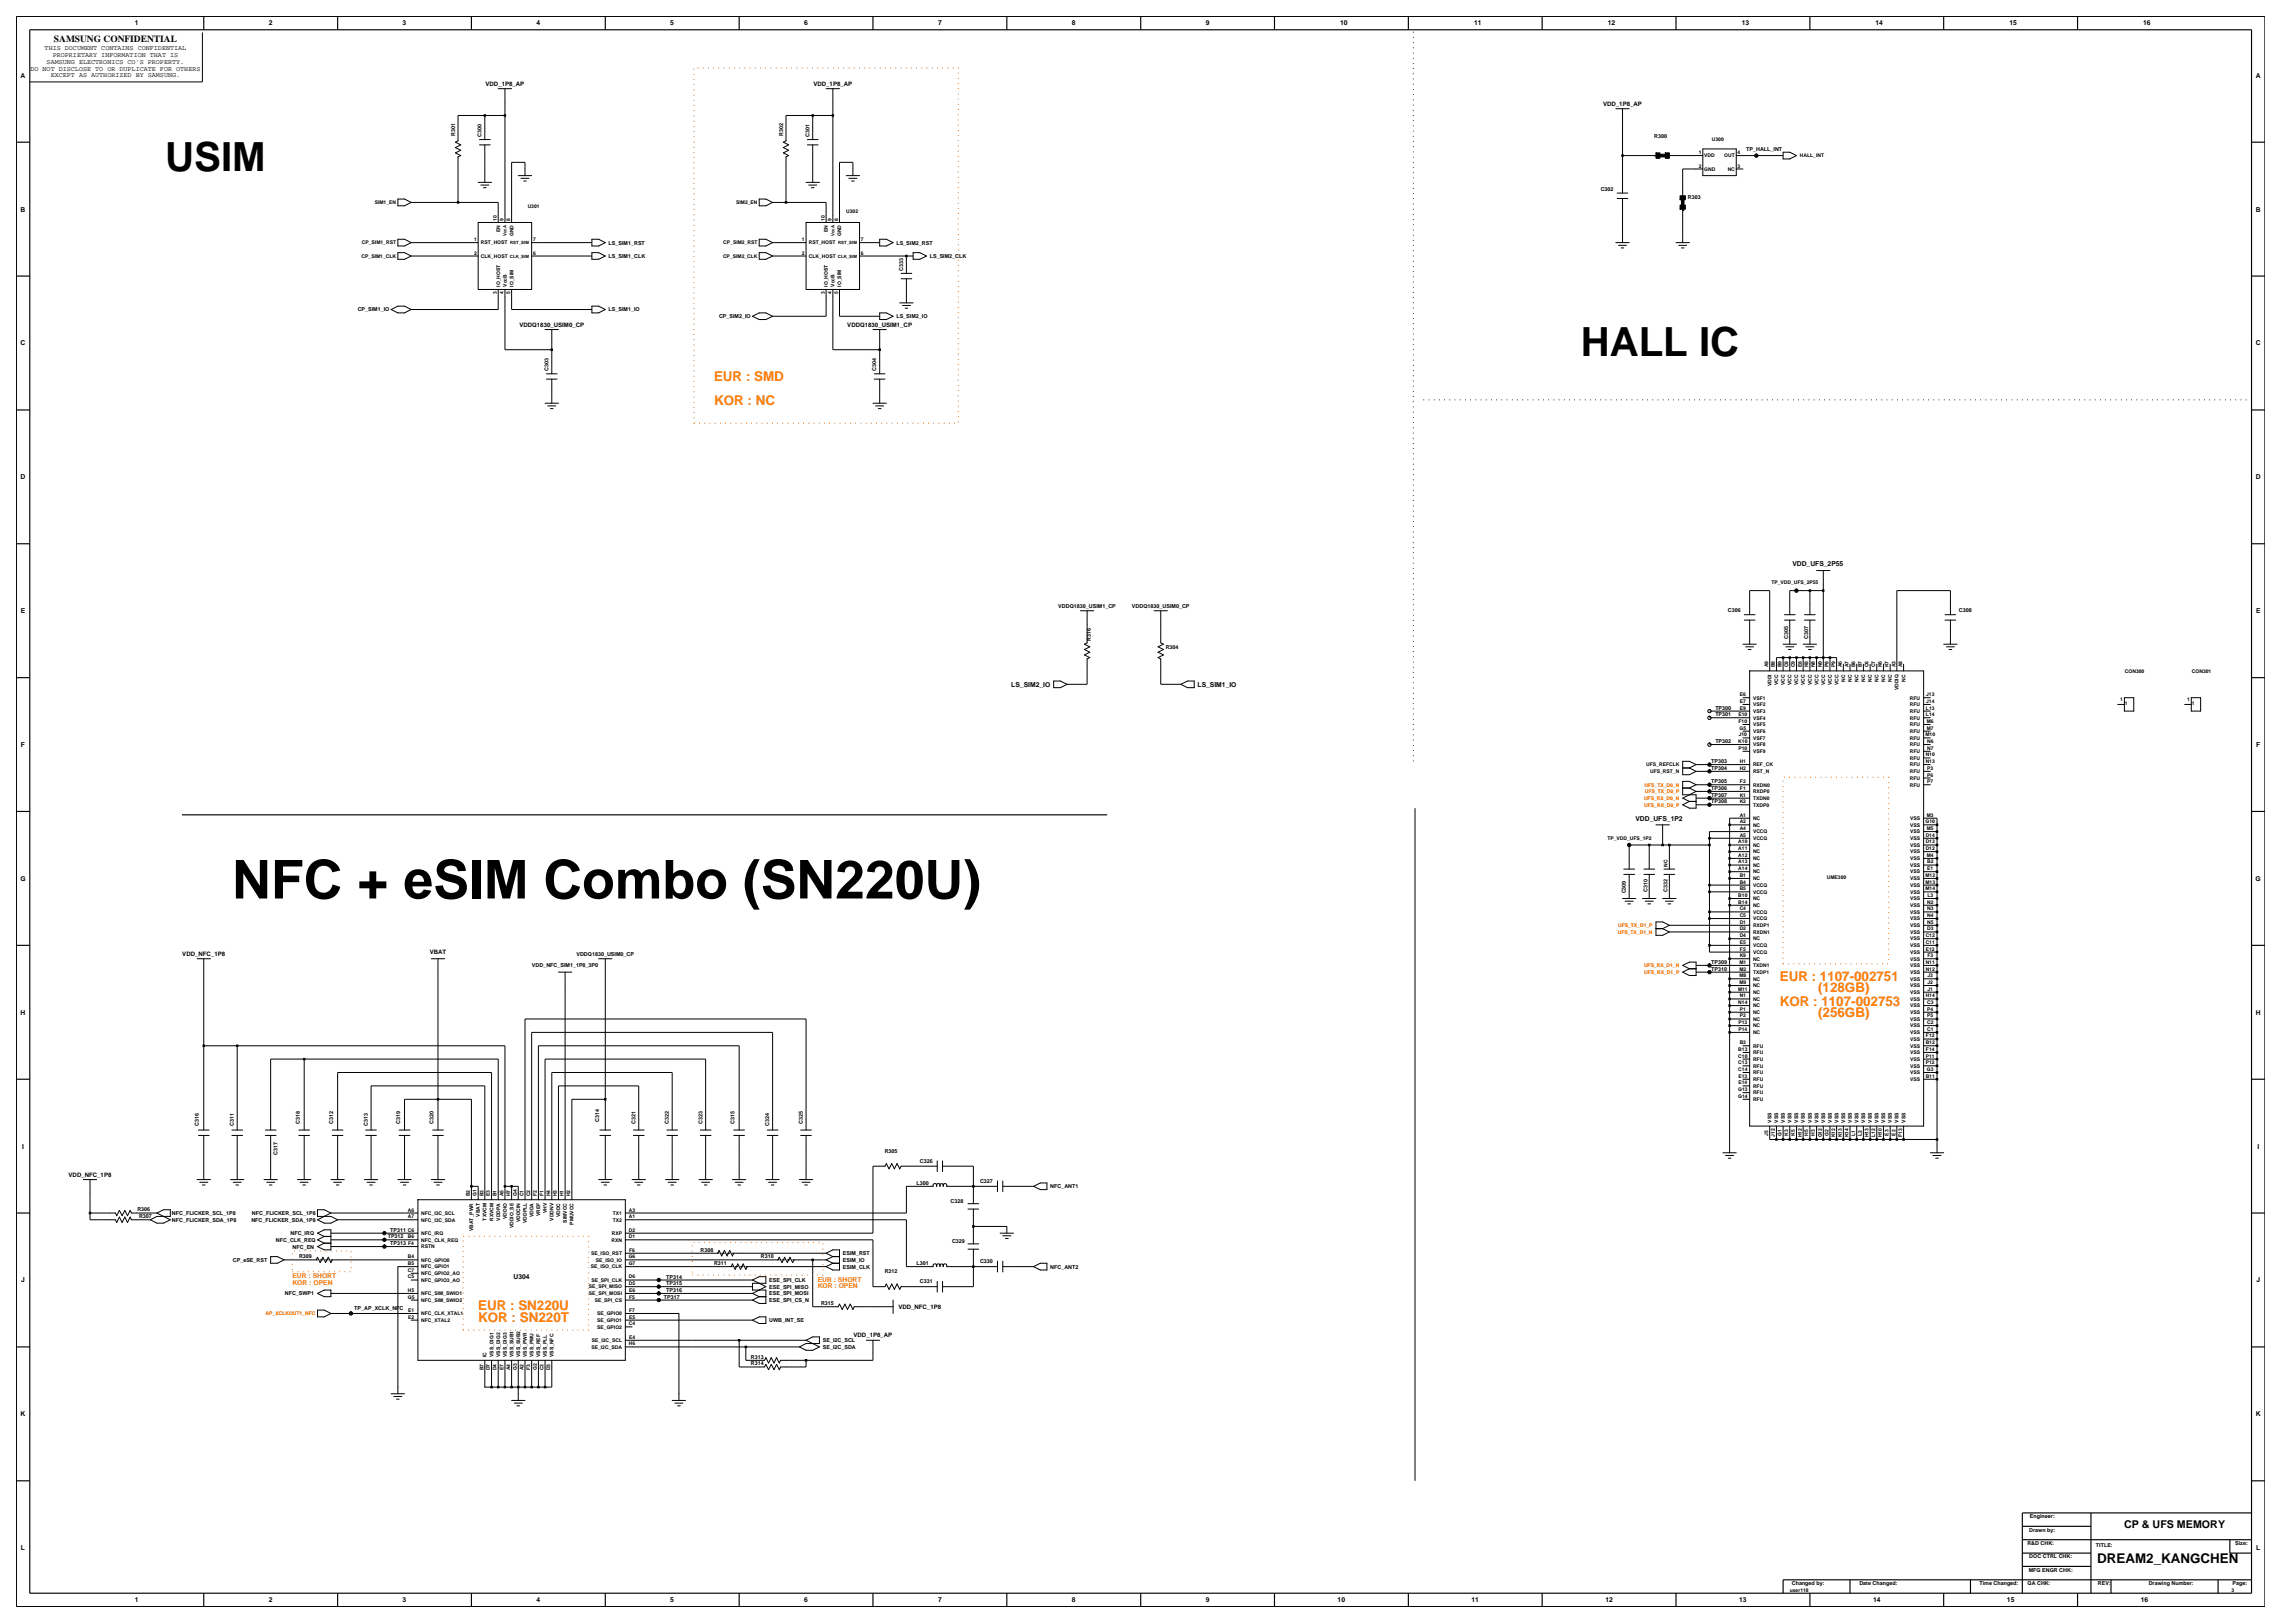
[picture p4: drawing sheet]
<svg xmlns="http://www.w3.org/2000/svg" width="420mm" height="297mm" viewBox="0 0 420 297" stroke-linecap="round" stroke-linejoin="round" font-family="sans-serif">
<defs><g id="words">
<text font-size="9.8" x="42.5" y="164.4">NFC + eSIM Combo (SN220U)</text>
<g font-size="7.4">
<text x="30.3" y="31.2">USIM</text>
<text x="289.3" y="65.2">HALL IC</text>
</g>
<g font-size="2.5" fill="#ff7f00">
<text x="130.7" y="69.8">EUR : SMD</text>
<text x="130.7" y="74.1">KOR : NC</text>
<text x="325.7" y="179.4">EUR : 1107-002751</text>
<text x="325.7" y="184">KOR : 1107-002753</text>
<text x="332.7" y="181.6">(128GB)</text>
<text x="332.7" y="186.2">(256GB)</text>
<text x="87.5" y="239.7">EUR : SN220U</text>
<text x="87.5" y="241.9">KOR : SN220T</text>
</g>
<text font-size="2.5" x="383.8" y="285.9">DREAM2_KANGCHEN</text>
<text font-size="2" x="388.7" y="279.6">CP &amp; UFS MEMORY</text>
<text font-size="1.7" x="9.9" y="7.7">SAMSUNG CONFIDENTIAL</text>
<g font-size="1.2">
<text x="24.7" y="4.7">1</text>
<text x="49.2" y="4.7">2</text>
<text x="73.7" y="4.7">3</text>
<text x="98.2" y="4.7">4</text>
<text x="122.7" y="4.7">5</text>
<text x="147.2" y="4.7">6</text>
<text x="171.7" y="4.7">7</text>
<text x="196.2" y="4.7">8</text>
<text x="220.7" y="4.7">9</text>
<text x="245.3" y="4.7">10</text>
<text x="269.8" y="4.7">11</text>
<text x="294.3" y="4.7">12</text>
<text x="318.7" y="4.7">13</text>
<text x="343.2" y="4.7">14</text>
<text x="367.7" y="4.7">15</text>
<text x="392.2" y="4.7">16</text>
<text x="8.2" y="9.2">THIS DOCUMENT CONTAINS CONFIDENTIAL</text>
<text x="8.5" y="11.7">SAMSUNG ELECTRONICS CO'S PROPERTY.</text>
<text x="9.6" y="10.5">PROPRIETARY INFORMATION THAT IS</text>
<text x="3.8" y="14.2">A</text>
<text x="5.6" y="12.9">DO NOT DISCLOSE TO OR DUPLICATE FOR OTHERS</text>
<text x="9.3" y="14.1">EXCEPT AS AUTHORIZED BY SAMSUNG.</text>
<text x="412.8" y="14.2">A</text>
<text x="3.8" y="38.7">B</text>
<text x="412.8" y="38.7">B</text>
<text x="3.8" y="63.2">C</text>
<text x="412.8" y="63.2">C</text>
<text x="3.8" y="87.7">D</text>
<text x="412.8" y="87.7">D</text>
<text x="328" y="103.6">VDD_UFS_2P55</text>
<text x="3.8" y="112.2">E</text>
<text x="412.9" y="112.2">E</text>
<text x="185.1" y="125.7">LS_SIM2_IO</text>
<text x="219.2" y="125.7">LS_SIM1_IO</text>
<text x="3.8" y="136.7">F</text>
<text x="412.9" y="136.7">F</text>
<text x="299.3" y="150.2">VDD_UFS_1P2</text>
<text x="3.7" y="161.2">G</text>
<text x="412.8" y="161.2">G</text>
<text x="3.8" y="185.7">H</text>
<text x="412.8" y="185.7">H</text>
<text x="4" y="210.2">I</text>
<text x="413.1" y="210.2">I</text>
<text x="3.9" y="234.7">J</text>
<text x="94" y="234.1">U304</text>
<text x="412.9" y="234.7">J</text>
<text x="3.8" y="259.2">K</text>
<text x="412.8" y="259.2">K</text>
<text x="3.8" y="283.7">L</text>
<text x="412.9" y="283.7">L</text>
<text x="24.7" y="293.2">1</text>
<text x="49.2" y="293.2">2</text>
<text x="73.7" y="293.2">3</text>
<text x="98.2" y="293.2">4</text>
<text x="122.7" y="293.2">5</text>
<text x="147.2" y="293.2">6</text>
<text x="171.7" y="293.2">7</text>
<text x="196.2" y="293.2">8</text>
<text x="220.7" y="293.2">9</text>
<text x="244.8" y="293.2">10</text>
<text x="269.3" y="293.2">11</text>
<text x="293.8" y="293.2">12</text>
<text x="318.3" y="293.2">13</text>
<text x="342.8" y="293.2">14</text>
<text x="367.3" y="293.2">15</text>
<text x="391.8" y="293.2">16</text>
</g>
<g font-size="1.2" fill="#ff7f00">
<text x="53.5" y="233.9">EUR : SHORT</text>
<text x="53.5" y="235.1">KOR : OPEN</text>
<text x="149.6" y="235.7">KOR : OPEN</text>
<text x="149.6" y="234.5">EUR : SHORT</text>
</g>
<g font-size="1.1">
<text x="88.9" y="15.7">VDD_1P8_AP</text>
<text x="148.9" y="15.7">VDD_1P8_AP</text>
<text x="293.4" y="19.4">VDD_1P8_AP</text>
<text x="95.1" y="59.8">VDDQ1830_USIM0_CP</text>
<text x="155.1" y="59.8">VDDQ1830_USIM1_CP</text>
<text x="33.4" y="174.9">VDD_NFC_1P8</text>
<text x="78.6" y="174.6">VBAT</text>
<text x="12.6" y="215.3">VDD_NFC_1P8</text>
<text x="164.4" y="239.5">VDD_NFC_1P8</text>
<text x="156.2" y="244.7">VDD_1P8_AP</text>
</g>
<g font-size="1">
<text x="83.3" y="24.8" transform="rotate(-90 83.3 24.8)">R301</text>
<text x="88.1" y="25" transform="rotate(-90 88.1 25)">C300</text>
<text x="143.3" y="24.8" transform="rotate(-90 143.3 24.8)">R302</text>
<text x="148.1" y="25" transform="rotate(-90 148.1 25)">C301</text>
<text x="302.7" y="25.3">R300</text>
<text x="319.6" y="27.6">TP_HALL_INT</text>
<text x="292.9" y="34.9">C302</text>
<text x="308.9" y="36.4">R303</text>
<text x="111.4" y="47.2">LS_SIM1_CLK</text>
<text x="111.4" y="44.8">LS_SIM1_RST</text>
<text x="164" y="44.8">LS_SIM2_RST</text>
<text x="170.2" y="47.2">LS_SIM2_CLK</text>
<text x="165.3" y="49.5" transform="rotate(-90 165.3 49.5)">C333</text>
<text x="65.5" y="57">CP_SIM1_IO</text>
<text x="111.4" y="57">LS_SIM1_IO</text>
<text x="131.6" y="58.2">CP_SIM2_IO</text>
<text x="164" y="58.2">LS_SIM2_IO</text>
<text x="100.4" y="67.9" transform="rotate(-90 100.4 67.9)">C303</text>
<text x="160.4" y="67.9" transform="rotate(-90 160.4 67.9)">C304</text>
<text x="193.7" y="111.2">VDDQ1830_USIM1_CP</text>
<text x="207.2" y="111.2">VDDQ1830_USIM0_CP</text>
<text x="316.2" y="112.1">C306</text>
<text x="358.5" y="112.1">C308</text>
<text x="199.7" y="117.3" transform="rotate(-90 199.7 117.3)">R316</text>
<text x="213.3" y="118.8">R304</text>
<text x="327.2" y="117" transform="rotate(-90 327.2 117)">C305</text>
<text x="330.9" y="117" transform="rotate(-90 330.9 117)">C307</text>
<text x="313.9" y="131.1">TP301</text>
<text x="313.9" y="129.9">TP300</text>
<text x="313.9" y="136">TP302</text>
<text x="313.2" y="139.7">TP303</text>
<text x="313.2" y="140.9">TP304</text>
<text x="313.2" y="143.3">TP305</text>
<text x="313.2" y="147">TP308</text>
<text x="313.2" y="144.6">TP306</text>
<text x="313.2" y="145.8">TP307</text>
<text x="297.5" y="163.5" transform="rotate(-90 297.5 163.5)">C309</text>
<text x="301.5" y="163.2" transform="rotate(-90 301.5 163.2)">C310</text>
<text x="305.2" y="163.2" transform="rotate(-90 305.2 163.2)">C332</text>
<text x="97.4" y="177">VDD_NFC_SIM1_1P8_3P0</text>
<text x="105.5" y="174.9">VDDQ1830_USIM0_CP</text>
<text x="313.2" y="176.4">TP309</text>
<text x="313.2" y="177.6">TP310</text>
<text x="36.4" y="206.1" transform="rotate(-90 36.4 206.1)">C316</text>
<text x="42.8" y="206.1" transform="rotate(-90 42.8 206.1)">C311</text>
<text x="54.8" y="205.7" transform="rotate(-90 54.8 205.7)">C318</text>
<text x="61" y="205.7" transform="rotate(-90 61 205.7)">C312</text>
<text x="67.3" y="206.1" transform="rotate(-90 67.3 206.1)">C313</text>
<text x="73.2" y="205.7" transform="rotate(-90 73.2 205.7)">C319</text>
<text x="79.3" y="205.7" transform="rotate(-90 79.3 205.7)">C320</text>
<text x="109.6" y="205.3" transform="rotate(-90 109.6 205.3)">C314</text>
<text x="116.3" y="205.7" transform="rotate(-90 116.3 205.7)">C321</text>
<text x="122.4" y="205.7" transform="rotate(-90 122.4 205.7)">C322</text>
<text x="128.5" y="205.7" transform="rotate(-90 128.5 205.7)">C323</text>
<text x="134.4" y="205.7" transform="rotate(-90 134.4 205.7)">C315</text>
<text x="140.8" y="206.1" transform="rotate(-90 140.8 206.1)">C324</text>
<text x="146.9" y="205.7" transform="rotate(-90 146.9 205.7)">C325</text>
<text x="50.8" y="211.3" transform="rotate(-90 50.8 211.3)">C317</text>
<text x="161.9" y="210.9">R305</text>
<text x="168.3" y="212.8">C326</text>
<text x="25.1" y="221.7">R306</text>
<text x="167.7" y="216.8">L300</text>
<text x="173.9" y="220.1">C328</text>
<text x="179.4" y="216.5">C327</text>
<text x="192.2" y="217.4">NFC_ANT1</text>
<text x="25.4" y="222.9">R307</text>
<text x="31.5" y="223.6">NFC_FLICKER_SDA_1P8</text>
<text x="31.5" y="222.3">NFC_FLICKER_SCL_1P8</text>
<text x="46" y="223.6">NFC_FLICKER_SDA_1P8</text>
<text x="46.1" y="222.3">NFC_FLICKER_SCL_1P8</text>
<text x="50.5" y="227.2">NFC_CLK_REQ</text>
<text x="53.2" y="226">NFC_IRQ</text>
<text x="71" y="226.6">TP312</text>
<text x="71.4" y="227.8">TP313 F4</text>
<text x="71.4" y="225.4">TP311 C6</text>
<text x="174.2" y="227.5">C329</text>
<text x="42.6" y="230.9">CP_eSE_RST</text>
<text x="53.6" y="228.5">NFC_EN</text>
<text x="54.7" y="230.2">R309</text>
<text x="121.9" y="234">TP314</text>
<text x="128.2" y="229">R308</text>
<text x="130.7" y="231.5">R311</text>
<text x="139.2" y="230.2">R310</text>
<text x="154.3" y="229.7">ESIM_RST</text>
<text x="154.3" y="232.1">ESIM_CLK</text>
<text x="154.3" y="230.9">ESIM_IO</text>
<text x="161.9" y="233">R312</text>
<text x="167.7" y="231.5">L301</text>
<text x="179.4" y="231.2">C330</text>
<text x="192.2" y="232.1">NFC_ANT2</text>
<text x="52.1" y="237">NFC_SWP1</text>
<text x="64.8" y="239.8">TP_AP_XCLK_NFC</text>
<text x="121.5" y="237.6">TP317</text>
<text x="121.9" y="235.2">TP315</text>
<text x="121.9" y="236.4">TP316</text>
<text x="140.8" y="237">ESE_SPI_MOSI</text>
<text x="140.8" y="238.3">ESE_SPI_CS_N</text>
<text x="140.8" y="235.8">ESE_SPI_MISO</text>
<text x="140.8" y="234.6">ESE_SPI_CLK</text>
<text x="150.3" y="238.8">R315</text>
<text x="168.3" y="234.8">C331</text>
<text x="140.8" y="241.9">UWB_INT_SE</text>
<text x="150.6" y="245.6">SE_I2C_SCL</text>
<text x="137.4" y="249.8">R314</text>
<text x="137.4" y="248.6">R313</text>
<text x="150.6" y="246.8">SE_I2C_SDA</text>
<text x="371.4" y="280.2">Drawn by:</text>
<text x="371.5" y="277.8">Engineer:</text>
<text x="371" y="282.7">R&amp;D CHK:</text>
<text x="371.3" y="287.6">MFG ENGR CHK:</text>
<text x="371.4" y="285.2">DOC CTRL CHK:</text>
<text x="383.6" y="283">TITLE:</text>
<text x="409.1" y="282.7">Size:</text>
<text x="327.9" y="290.1">Changed by:</text>
<text x="340.3" y="290.1">Date Changed:</text>
<text x="362.2" y="290.1">Time Changed:</text>
<text x="371.1" y="290.1">QA CHK:</text>
<text x="383.9" y="290.1">REV:</text>
<text x="393.2" y="290.1">Drawing Number:</text>
<text x="408.6" y="290.1">Page:</text>
</g>
<g font-size=".9">
<text x="310.9" y="28.2">1</text>
<text x="311.9" y="28.8">VDD</text>
<text x="313.3" y="25.7">U300</text>
<text x="315.6" y="28.8">OUT</text>
<text x="318" y="28.2">4</text>
<text x="329.4" y="28.8">HALL_INT</text>
<text x="310.9" y="30.7">2</text>
<text x="311.9" y="31.3">GND</text>
<text x="316.2" y="31.3">NC</text>
<text x="318" y="30.7">3</text>
<text x="68.6" y="37.4">SIM1_EN</text>
<text x="90.9" y="40.5" transform="rotate(-90 90.9 40.5)">10</text>
<text x="92.2" y="40.5" transform="rotate(-90 92.2 40.5)">9</text>
<text x="93.4" y="40.5" transform="rotate(-90 93.4 40.5)">8</text>
<text x="96.6" y="38">U301</text>
<text x="134.7" y="37.4">SIM2_EN</text>
<text x="150.9" y="40.5" transform="rotate(-90 150.9 40.5)">10</text>
<text x="152.2" y="40.5" transform="rotate(-90 152.2 40.5)">9</text>
<text x="153.4" y="40.5" transform="rotate(-90 153.4 40.5)">8</text>
<text x="154.9" y="39">U302</text>
<text x="66.2" y="47.2">CP_SIM1_CLK</text>
<text x="66.2" y="44.7">CP_SIM1_RST</text>
<text x="86.7" y="44.2">1</text>
<text x="86.7" y="46.6">2</text>
<text x="88" y="44.7">RST_HOST</text>
<text x="88" y="47.2">CLK_HOST</text>
<text x="91.5" y="42.5" transform="rotate(-90 91.5 42.5)">EN</text>
<text x="94" y="43.2" transform="rotate(-90 94 43.2)">GND</text>
<text x="97.5" y="44.2">7</text>
<text x="97.5" y="46.6">6</text>
<text x="132.3" y="47.2">CP_SIM2_CLK</text>
<text x="132.4" y="44.7">CP_SIM2_RST</text>
<text x="146.8" y="44.2">1</text>
<text x="146.8" y="46.6">2</text>
<text x="148" y="44.7">RST_HOST</text>
<text x="148" y="47.2">CLK_HOST</text>
<text x="151.5" y="42.5" transform="rotate(-90 151.5 42.5)">EN</text>
<text x="154" y="43.2" transform="rotate(-90 154 43.2)">GND</text>
<text x="157.6" y="44.2">7</text>
<text x="157.6" y="46.6">6</text>
<text x="90.9" y="53.7" transform="rotate(-90 90.9 53.7)">3</text>
<text x="91.5" y="52.5" transform="rotate(-90 91.5 52.5)">IO_HOST</text>
<text x="92.2" y="53.7" transform="rotate(-90 92.2 53.7)">4</text>
<text x="92.7" y="52.5" transform="rotate(-90 92.7 52.5)">VccB</text>
<text x="93.4" y="53.7" transform="rotate(-90 93.4 53.7)">5</text>
<text x="94" y="52.5" transform="rotate(-90 94 52.5)">IO_SIM</text>
<text x="150.9" y="53.7" transform="rotate(-90 150.9 53.7)">3</text>
<text x="151.5" y="52.5" transform="rotate(-90 151.5 52.5)">IO_HOST</text>
<text x="152.2" y="53.7" transform="rotate(-90 152.2 53.7)">4</text>
<text x="152.7" y="52.5" transform="rotate(-90 152.7 52.5)">VccB</text>
<text x="153.4" y="53.7" transform="rotate(-90 153.4 53.7)">5</text>
<text x="154" y="52.5" transform="rotate(-90 154 52.5)">IO_SIM</text>
<text x="324.2" y="106.9">TP_VDD_UFS_2P55</text>
<text x="323.6" y="122.1" transform="rotate(-90 323.6 122.1)">A9</text>
<text x="324.2" y="125.6" transform="rotate(-90 324.2 125.6)">VDDI</text>
<text x="324.8" y="122.1" transform="rotate(-90 324.8 122.1)">B8</text>
<text x="325.4" y="125.3" transform="rotate(-90 325.4 125.3)">VCC</text>
<text x="326" y="122.1" transform="rotate(-90 326 122.1)">B9</text>
<text x="326.6" y="125.3" transform="rotate(-90 326.6 125.3)">VCC</text>
<text x="327.3" y="122.1" transform="rotate(-90 327.3 122.1)">C8</text>
<text x="327.9" y="125.3" transform="rotate(-90 327.9 125.3)">VCC</text>
<text x="328.5" y="122.1" transform="rotate(-90 328.5 122.1)">C9</text>
<text x="329.1" y="125.3" transform="rotate(-90 329.1 125.3)">VCC</text>
<text x="329.7" y="122.1" transform="rotate(-90 329.7 122.1)">E8</text>
<text x="330.3" y="125.3" transform="rotate(-90 330.3 125.3)">VCC</text>
<text x="330.9" y="122.1" transform="rotate(-90 330.9 122.1)">K8</text>
<text x="331.6" y="125.3" transform="rotate(-90 331.6 125.3)">VCC</text>
<text x="332.2" y="122.1" transform="rotate(-90 332.2 122.1)">N8</text>
<text x="332.8" y="125.3" transform="rotate(-90 332.8 125.3)">VCC</text>
<text x="333.4" y="122.1" transform="rotate(-90 333.4 122.1)">N9</text>
<text x="334" y="125.3" transform="rotate(-90 334 125.3)">VCC</text>
<text x="334.6" y="122.1" transform="rotate(-90 334.6 122.1)">P8</text>
<text x="335.2" y="125.3" transform="rotate(-90 335.2 125.3)">VCC</text>
<text x="335.8" y="122.1" transform="rotate(-90 335.8 122.1)">P9</text>
<text x="336.4" y="125.3" transform="rotate(-90 336.4 125.3)">VCC</text>
<text x="337.1" y="122.1" transform="rotate(-90 337.1 122.1)">A6</text>
<text x="337.7" y="124.7" transform="rotate(-90 337.7 124.7)">NC</text>
<text x="338.3" y="122.1" transform="rotate(-90 338.3 122.1)">A7</text>
<text x="338.9" y="124.7" transform="rotate(-90 338.9 124.7)">NC</text>
<text x="339.5" y="122.1" transform="rotate(-90 339.5 122.1)">B6</text>
<text x="340.1" y="124.7" transform="rotate(-90 340.1 124.7)">NC</text>
<text x="340.7" y="122.1" transform="rotate(-90 340.7 122.1)">B7</text>
<text x="341.3" y="124.7" transform="rotate(-90 341.3 124.7)">NC</text>
<text x="342" y="122.1" transform="rotate(-90 342 122.1)">C6</text>
<text x="342.6" y="124.7" transform="rotate(-90 342.6 124.7)">NC</text>
<text x="343.2" y="122.1" transform="rotate(-90 343.2 122.1)">C7</text>
<text x="343.8" y="124.7" transform="rotate(-90 343.8 124.7)">NC</text>
<text x="344.4" y="122.1" transform="rotate(-90 344.4 122.1)">K6</text>
<text x="345" y="124.7" transform="rotate(-90 345 124.7)">NC</text>
<text x="345.6" y="122.1" transform="rotate(-90 345.6 122.1)">K7</text>
<text x="346.2" y="124.7" transform="rotate(-90 346.2 124.7)">NC</text>
<text x="346.9" y="122.1" transform="rotate(-90 346.9 122.1)">A3</text>
<text x="348.1" y="122.1" transform="rotate(-90 348.1 122.1)">A8</text>
<text x="348.7" y="124.7" transform="rotate(-90 348.7 124.7)">NC</text>
<text x="388.9" y="123.1">CON300</text>
<text x="401.1" y="123.1">CON301</text>
<text x="318.1" y="131.1">E10</text>
<text x="318.4" y="129.8">E9</text>
<text x="318.4" y="127.4">E6</text>
<text x="318.4" y="128.6">E7</text>
<text x="320.8" y="130.5">VSF3</text>
<text x="320.8" y="128">VSF1</text>
<text x="320.8" y="129.2">VSF2</text>
<text x="320.8" y="131.7">VSF4</text>
<text x="347.5" y="126.3" transform="rotate(-90 347.5 126.3)">VDDIQ</text>
<text x="349.5" y="130.5">RFU</text>
<text x="349.5" y="131.7">RFU</text>
<text x="349.5" y="128">RFU</text>
<text x="349.5" y="129.2">RFU</text>
<text x="352.5" y="129.8">L13</text>
<text x="352.5" y="131.1">L14</text>
<text x="352.5" y="127.4">J13</text>
<text x="352.5" y="128.6">J14</text>
<text x="388" y="128.3">1</text>
<text x="388.9" y="128.9">1</text>
<text x="400.3" y="128.3">1</text>
<text x="401.1" y="128.9">1</text>
<text x="318.1" y="136">K10</text>
<text x="318.1" y="137.2">P10</text>
<text x="318.2" y="132.3">F10</text>
<text x="318.2" y="134.7">J10</text>
<text x="318.4" y="133.5">G5</text>
<text x="320.8" y="137.8">VSF9</text>
<text x="320.8" y="136.6">VSF8</text>
<text x="320.8" y="135.4">VSF7</text>
<text x="320.8" y="134.1">VSF6</text>
<text x="320.8" y="132.9">VSF5</text>
<text x="349.5" y="136.6">RFU</text>
<text x="349.5" y="137.8">RFU</text>
<text x="349.5" y="132.9">RFU</text>
<text x="349.5" y="134.1">RFU</text>
<text x="349.5" y="135.4">RFU</text>
<text x="352.4" y="134.7">M10</text>
<text x="352.6" y="132.3">M6</text>
<text x="352.6" y="133.5">M7</text>
<text x="352.7" y="136">N6</text>
<text x="352.7" y="137.2">N7</text>
<text x="301.3" y="140.2">UFS_REFCLK</text>
<text x="302" y="141.5">UFS_RST_N</text>
<text x="318.4" y="139.6">H1</text>
<text x="318.4" y="140.9">H2</text>
<text x="318.4" y="143.3">F2</text>
<text x="320.8" y="140.2">REF_CK</text>
<text x="320.8" y="141.5">RST_N</text>
<text x="320.8" y="143.9">RXDN0</text>
<text x="349.5" y="142.7">RFU</text>
<text x="349.5" y="143.9">RFU</text>
<text x="349.5" y="141.5">RFU</text>
<text x="349.5" y="139">RFU</text>
<text x="349.5" y="140.2">RFU</text>
<text x="352.4" y="138.4">N10</text>
<text x="352.4" y="139.6">N13</text>
<text x="352.7" y="142.1">P6</text>
<text x="352.7" y="143.3">P7</text>
<text x="352.7" y="140.9">P3</text>
<text x="318.4" y="145.8">K1</text>
<text x="318.4" y="147">K2</text>
<text x="318.4" y="149.4">A1</text>
<text x="318.4" y="144.5">F1</text>
<text x="320.8" y="146.4">TXDN0</text>
<text x="320.8" y="147.6">TXDP0</text>
<text x="320.8" y="145.1">RXDP0</text>
<text x="352.6" y="149.4">M3</text>
<text x="294.2" y="153.7">TP_VDD_UFS_1P2</text>
<text x="318.1" y="154.3">A10</text>
<text x="318.1" y="155.6">A11</text>
<text x="318.4" y="150.7">A2</text>
<text x="318.4" y="151.9">A4</text>
<text x="318.4" y="153.1">A5</text>
<text x="320.8" y="151.3">NC</text>
<text x="320.8" y="152.5">VCCQ</text>
<text x="320.8" y="153.7">VCCQ</text>
<text x="320.8" y="150">NC</text>
<text x="320.8" y="155">NC</text>
<text x="349.6" y="150">VSS</text>
<text x="349.6" y="152.5">VSS</text>
<text x="349.6" y="151.3">VSS</text>
<text x="349.6" y="155">VSS</text>
<text x="349.6" y="153.7">VSS</text>
<text x="352.4" y="150.7">G10</text>
<text x="352.4" y="155.6">D12</text>
<text x="352.4" y="154.3">D13</text>
<text x="352.4" y="153.1">D14</text>
<text x="352.6" y="151.9">M5</text>
<text x="305.2" y="158.6" transform="rotate(-90 305.2 158.6)">NC</text>
<text x="318.1" y="156.8">A12</text>
<text x="318.1" y="158">A13</text>
<text x="318.1" y="159.2">A14</text>
<text x="318.4" y="161.7">B4</text>
<text x="318.4" y="160.5">B1</text>
<text x="320.8" y="161.1">NC</text>
<text x="320.8" y="157.4">NC</text>
<text x="320.8" y="158.6">NC</text>
<text x="320.8" y="159.8">NC</text>
<text x="320.8" y="156.2">NC</text>
<text x="334.3" y="160.8">UME300</text>
<text x="349.6" y="157.4">VSS</text>
<text x="349.6" y="161.1">VSS</text>
<text x="349.6" y="156.2">VSS</text>
<text x="349.6" y="159.8">VSS</text>
<text x="349.6" y="158.6">VSS</text>
<text x="352.4" y="161.7">M13</text>
<text x="352.4" y="160.5">M12</text>
<text x="352.6" y="156.8">M4</text>
<text x="352.7" y="158">B2</text>
<text x="352.7" y="159.2">E1</text>
<text x="318.1" y="165.4">B14</text>
<text x="318.1" y="164.1">B10</text>
<text x="318.4" y="166.6">C4</text>
<text x="318.4" y="167.8">C5</text>
<text x="318.4" y="162.9">B5</text>
<text x="320.8" y="167.2">VCCQ</text>
<text x="320.8" y="166">NC</text>
<text x="320.8" y="162.3">VCCQ</text>
<text x="320.8" y="163.5">VCCQ</text>
<text x="320.8" y="164.7">NC</text>
<text x="349.6" y="166">VSS</text>
<text x="349.6" y="167.2">VSS</text>
<text x="349.6" y="162.3">VSS</text>
<text x="349.6" y="163.5">VSS</text>
<text x="349.6" y="164.7">VSS</text>
<text x="352.4" y="162.9">M14</text>
<text x="352.7" y="165.4">N2</text>
<text x="352.7" y="166.6">N3</text>
<text x="352.7" y="167.8">N4</text>
<text x="352.7" y="164.1">L3</text>
<text x="318.4" y="170.3">D2</text>
<text x="318.4" y="171.5">D4</text>
<text x="318.4" y="169">D1</text>
<text x="318.4" y="172.7">E5</text>
<text x="318.4" y="173.9">F5</text>
<text x="320.8" y="173.3">VCCQ</text>
<text x="320.8" y="170.9">RXDN1</text>
<text x="320.8" y="172.1">NC</text>
<text x="320.8" y="168.4">VCCQ</text>
<text x="320.8" y="169.6">RXDP1</text>
<text x="349.6" y="168.4">VSS</text>
<text x="349.6" y="169.6">VSS</text>
<text x="349.6" y="170.9">VSS</text>
<text x="349.6" y="173.3">VSS</text>
<text x="349.6" y="172.1">VSS</text>
<text x="352.4" y="172.7">C11</text>
<text x="352.4" y="171.5">C12</text>
<text x="352.4" y="173.9">E12</text>
<text x="352.7" y="169">N5</text>
<text x="352.7" y="170.3">D3</text>
<text x="318.3" y="178.8">M8</text>
<text x="318.3" y="177.6">M2</text>
<text x="318.3" y="176.4">M1</text>
<text x="318.4" y="175.1">K9</text>
<text x="320.8" y="179.4">NC</text>
<text x="320.8" y="178.2">TXDP1</text>
<text x="320.8" y="177">TXDN1</text>
<text x="320.8" y="175.8">NC</text>
<text x="320.8" y="174.5">VCCQ</text>
<text x="349.6" y="177">VSS</text>
<text x="349.6" y="178.2">VSS</text>
<text x="349.6" y="179.4">VSS</text>
<text x="349.6" y="175.8">VSS</text>
<text x="349.6" y="174.5">VSS</text>
<text x="352.4" y="176.4">N11</text>
<text x="352.4" y="177.6">N12</text>
<text x="352.7" y="175.1">F3</text>
<text x="352.7" y="178.8">J3</text>
<text x="318.1" y="181.3">M11</text>
<text x="318.1" y="183.7">N14</text>
<text x="318.3" y="180.1">M9</text>
<text x="318.4" y="182.5">N1</text>
<text x="318.4" y="185">P1</text>
<text x="320.8" y="185.6">NC</text>
<text x="320.8" y="180.7">NC</text>
<text x="320.8" y="183.1">NC</text>
<text x="320.8" y="184.3">NC</text>
<text x="320.8" y="181.9">NC</text>
<text x="349.6" y="185.6">VSS</text>
<text x="349.6" y="181.9">VSS</text>
<text x="349.6" y="180.7">VSS</text>
<text x="349.6" y="183.1">VSS</text>
<text x="349.6" y="184.3">VSS</text>
<text x="352.4" y="182.5">H14</text>
<text x="352.7" y="183.7">C3</text>
<text x="352.7" y="185">P4</text>
<text x="352.7" y="181.3">J1</text>
<text x="352.7" y="180.1">J2</text>
<text x="318.1" y="187.4">P13</text>
<text x="318.1" y="188.6">P14</text>
<text x="318.4" y="191.1">B3</text>
<text x="318.4" y="186.2">P2</text>
<text x="320.8" y="188">NC</text>
<text x="320.8" y="189.2">NC</text>
<text x="320.8" y="186.8">NC</text>
<text x="320.8" y="191.7">RFU</text>
<text x="349.6" y="186.8">VSS</text>
<text x="349.6" y="190.5">VSS</text>
<text x="349.6" y="189.2">VSS</text>
<text x="349.6" y="188">VSS</text>
<text x="349.6" y="191.7">VSS</text>
<text x="352.4" y="191.1">B12</text>
<text x="352.5" y="189.8">F12</text>
<text x="352.7" y="188.6">C1</text>
<text x="352.7" y="187.4">C2</text>
<text x="352.7" y="186.2">P5</text>
<text x="318.1" y="193.5">C10</text>
<text x="318.1" y="194.7">C13</text>
<text x="318.1" y="196">C14</text>
<text x="318.1" y="192.3">B13</text>
<text x="318.1" y="197.2">E13</text>
<text x="320.8" y="197.8">RFU</text>
<text x="320.8" y="194.1">RFU</text>
<text x="320.8" y="195.4">RFU</text>
<text x="320.8" y="196.6">RFU</text>
<text x="320.8" y="192.9">RFU</text>
<text x="349.6" y="194.1">VSS</text>
<text x="349.6" y="195.4">VSS</text>
<text x="349.6" y="196.6">VSS</text>
<text x="349.6" y="192.9">VSS</text>
<text x="349.6" y="197.8">VSS</text>
<text x="352.4" y="197.2">B11</text>
<text x="352.4" y="193.5">P11</text>
<text x="352.4" y="194.7">P12</text>
<text x="352.5" y="192.3">F14</text>
<text x="352.6" y="196">G3</text>
<text x="318.1" y="199.6">G13</text>
<text x="318.1" y="200.9">G14</text>
<text x="318.1" y="198.4">E14</text>
<text x="320.8" y="200.3">RFU</text>
<text x="320.8" y="201.5">RFU</text>
<text x="320.8" y="199">RFU</text>
<text x="323.6" y="207.8" transform="rotate(-90 323.6 207.8)">J5</text>
<text x="324.2" y="205.4" transform="rotate(-90 324.2 205.4)">VSS</text>
<text x="324.8" y="208" transform="rotate(-90 324.8 208)">J12</text>
<text x="325.4" y="205.4" transform="rotate(-90 325.4 205.4)">VSS</text>
<text x="326" y="207.9" transform="rotate(-90 326 207.9)">G1</text>
<text x="326.6" y="205.4" transform="rotate(-90 326.6 205.4)">VSS</text>
<text x="327.3" y="207.9" transform="rotate(-90 327.3 207.9)">K3</text>
<text x="327.9" y="205.4" transform="rotate(-90 327.9 205.4)">VSS</text>
<text x="328.5" y="207.9" transform="rotate(-90 328.5 207.9)">K5</text>
<text x="329.1" y="205.4" transform="rotate(-90 329.1 205.4)">VSS</text>
<text x="329.7" y="208.1" transform="rotate(-90 329.7 208.1)">H12</text>
<text x="330.3" y="205.4" transform="rotate(-90 330.3 205.4)">VSS</text>
<text x="330.9" y="207.9" transform="rotate(-90 330.9 207.9)">H5</text>
<text x="331.6" y="205.4" transform="rotate(-90 331.6 205.4)">VSS</text>
<text x="332.2" y="207.9" transform="rotate(-90 332.2 207.9)">H3</text>
<text x="332.8" y="205.4" transform="rotate(-90 332.8 205.4)">VSS</text>
<text x="333.4" y="208.1" transform="rotate(-90 333.4 208.1)">G12</text>
<text x="334" y="205.4" transform="rotate(-90 334 205.4)">VSS</text>
<text x="334.6" y="207.9" transform="rotate(-90 334.6 207.9)">G2</text>
<text x="335.2" y="205.4" transform="rotate(-90 335.2 205.4)">VSS</text>
<text x="335.8" y="208.1" transform="rotate(-90 335.8 208.1)">K12</text>
<text x="336.4" y="205.4" transform="rotate(-90 336.4 205.4)">VSS</text>
<text x="337.1" y="208.1" transform="rotate(-90 337.1 208.1)">K13</text>
<text x="337.7" y="205.4" transform="rotate(-90 337.7 205.4)">VSS</text>
<text x="338.3" y="208.1" transform="rotate(-90 338.3 208.1)">K14</text>
<text x="338.9" y="205.4" transform="rotate(-90 338.9 205.4)">VSS</text>
<text x="339.5" y="207.8" transform="rotate(-90 339.5 207.8)">L1</text>
<text x="340.1" y="205.4" transform="rotate(-90 340.1 205.4)">VSS</text>
<text x="340.7" y="207.8" transform="rotate(-90 340.7 207.8)">L2</text>
<text x="341.3" y="205.4" transform="rotate(-90 341.3 205.4)">VSS</text>
<text x="342" y="208.1" transform="rotate(-90 342 208.1)">H13</text>
<text x="342.6" y="205.4" transform="rotate(-90 342.6 205.4)">VSS</text>
<text x="343.2" y="208.1" transform="rotate(-90 343.2 208.1)">L12</text>
<text x="343.8" y="205.4" transform="rotate(-90 343.8 205.4)">VSS</text>
<text x="344.4" y="208.1" transform="rotate(-90 344.4 208.1)">H10</text>
<text x="345" y="205.4" transform="rotate(-90 345 205.4)">VSS</text>
<text x="345.6" y="207.8" transform="rotate(-90 345.6 207.8)">E3</text>
<text x="346.2" y="205.4" transform="rotate(-90 346.2 205.4)">VSS</text>
<text x="346.9" y="207.8" transform="rotate(-90 346.9 207.8)">E2</text>
<text x="347.5" y="205.4" transform="rotate(-90 347.5 205.4)">VSS</text>
<text x="348.1" y="208.1" transform="rotate(-90 348.1 208.1)">F13</text>
<text x="348.7" y="205.4" transform="rotate(-90 348.7 205.4)">VSS</text>
<text x="74.7" y="221.7">A6</text>
<text x="86" y="218.9" transform="rotate(-90 86 218.9)">B2</text>
<text x="87.2" y="218.9" transform="rotate(-90 87.2 218.9)">G1</text>
<text x="88.5" y="218.9" transform="rotate(-90 88.5 218.9)">B3</text>
<text x="89.7" y="218.9" transform="rotate(-90 89.7 218.9)">E3</text>
<text x="90.9" y="218.9" transform="rotate(-90 90.9 218.9)">B1</text>
<text x="92.1" y="218.9" transform="rotate(-90 92.1 218.9)">A5</text>
<text x="93.3" y="218.9" transform="rotate(-90 93.3 218.9)">H7</text>
<text x="94.6" y="218.9" transform="rotate(-90 94.6 218.9)">G4</text>
<text x="95.8" y="218.9" transform="rotate(-90 95.8 218.9)">C1</text>
<text x="97" y="218.9" transform="rotate(-90 97 218.9)">C2</text>
<text x="98.2" y="218.8" transform="rotate(-90 98.2 218.8)">F2</text>
<text x="99.5" y="218.8" transform="rotate(-90 99.5 218.8)">F1</text>
<text x="100.7" y="218.9" transform="rotate(-90 100.7 218.9)">H4</text>
<text x="101.9" y="218.9" transform="rotate(-90 101.9 218.9)">H3</text>
<text x="103.1" y="218.9" transform="rotate(-90 103.1 218.9)">H1</text>
<text x="104.4" y="218.9" transform="rotate(-90 104.4 218.9)">H2</text>
<text x="115.1" y="221.7">A3</text>
<text x="74.7" y="226.6">B6</text>
<text x="74.7" y="222.9">A7</text>
<text x="77.1" y="226">NFC_IRQ</text>
<text x="77.1" y="227.2">NFC_CLK_REQ</text>
<text x="77.1" y="222.3">NFC_I3C_SCL</text>
<text x="77.1" y="223.5">NFC_I3C_SDA</text>
<text x="86.6" y="225.3" transform="rotate(-90 86.6 225.3)">VBAT_PWR</text>
<text x="87.8" y="222.6" transform="rotate(-90 87.8 222.6)">VBAT</text>
<text x="89.1" y="223.3" transform="rotate(-90 89.1 223.3)">TXVCM</text>
<text x="90.3" y="223.4" transform="rotate(-90 90.3 223.4)">RXVCM</text>
<text x="91.5" y="223.3" transform="rotate(-90 91.5 223.3)">VDDPA</text>
<text x="92.7" y="223" transform="rotate(-90 92.7 223)">VDDIO</text>
<text x="94" y="224.8" transform="rotate(-90 94 224.8)">VDDIO_SE</text>
<text x="95.2" y="223.6" transform="rotate(-90 95.2 223.6)">VDDCIN</text>
<text x="96.4" y="223.8" transform="rotate(-90 96.4 223.8)">VDDPLL</text>
<text x="97.6" y="222.7" transform="rotate(-90 97.6 222.7)">VDDA</text>
<text x="98.9" y="222.6" transform="rotate(-90 98.9 222.6)">VREF</text>
<text x="100.1" y="222" transform="rotate(-90 100.1 222)">VHV</text>
<text x="101.3" y="223.3" transform="rotate(-90 101.3 223.3)">VDDNV</text>
<text x="102.5" y="222.7" transform="rotate(-90 102.5 222.7)">VDDC</text>
<text x="103.7" y="223.7" transform="rotate(-90 103.7 223.7)">SIMVCC</text>
<text x="105" y="224.1" transform="rotate(-90 105 224.1)">PMUVCC</text>
<text x="111.9" y="227.2">RXN</text>
<text x="112" y="226">RXP</text>
<text x="112.2" y="223.5">TX2</text>
<text x="112.2" y="222.3">TX1</text>
<text x="115.1" y="226.6">D1</text>
<text x="115.1" y="225.4">D2</text>
<text x="115.1" y="222.9">A1</text>
<text x="74.7" y="233.9">C5</text>
<text x="74.7" y="232.7">C7</text>
<text x="74.7" y="230.3">B4</text>
<text x="74.7" y="231.5">B5</text>
<text x="77.1" y="228.4">RSTN</text>
<text x="77.1" y="233.3">NFC_GPIO2_AO</text>
<text x="77.1" y="230.9">NFC_GPIO0</text>
<text x="77.1" y="232.1">NFC_GPIO1</text>
<text x="108.1" y="232.1">SE_ISO_CLK</text>
<text x="108.2" y="229.7">SE_ISO_RST</text>
<text x="109" y="230.9">SE_ISO_IO</text>
<text x="115.1" y="230.3">G6</text>
<text x="115.1" y="231.5">G7</text>
<text x="115.1" y="233.9">D6</text>
<text x="115.1" y="229">F6</text>
<text x="74.6" y="237.6">G5</text>
<text x="74.7" y="236.4">H5</text>
<text x="77.1" y="237">NFC_SIM_SWIO1</text>
<text x="77.1" y="238.2">NFC_SIM_SWIO2</text>
<text x="77.1" y="234.6">NFC_GPIO3_AO</text>
<text x="107.8" y="237">SE_SPI_MOSI</text>
<text x="107.8" y="235.8">SE_SPI_MISO</text>
<text x="108.2" y="234.6">SE_SPI_CLK</text>
<text x="108.8" y="238.2">SE_SPI_CS</text>
<text x="115.1" y="235.2">D5</text>
<text x="115.1" y="236.4">E6</text>
<text x="115.1" y="237.6">F5</text>
<text x="74.7" y="240.1">E1</text>
<text x="74.7" y="241.3">E2</text>
<text x="77.1" y="240.7">NFC_CLK_XTAL1</text>
<text x="77.1" y="241.9">NFC_XTAL2</text>
<text x="108.3" y="245.6">SE_I2C_SCL</text>
<text x="109.3" y="240.7">SE_GPIO0</text>
<text x="109.3" y="241.9">SE_GPIO1</text>
<text x="109.3" y="243.1">SE_GPIO2</text>
<text x="115.1" y="242.5">C4</text>
<text x="115.1" y="245">E4</text>
<text x="115.1" y="241.3">E5</text>
<text x="115.1" y="240.1">F7</text>
<text x="88.5" y="250.7" transform="rotate(-90 88.5 250.7)">B7</text>
<text x="89.1" y="248.3" transform="rotate(-90 89.1 248.3)">IC</text>
<text x="89.7" y="250.7" transform="rotate(-90 89.7 250.7)">D7</text>
<text x="90.3" y="248.3" transform="rotate(-90 90.3 248.3)">VSS_DIG1</text>
<text x="90.9" y="250.7" transform="rotate(-90 90.9 250.7)">D4</text>
<text x="91.5" y="248.3" transform="rotate(-90 91.5 248.3)">VSS_DIG2</text>
<text x="92.1" y="250.7" transform="rotate(-90 92.1 250.7)">E7</text>
<text x="92.7" y="248.3" transform="rotate(-90 92.7 248.3)">VSS_DIG3</text>
<text x="93.3" y="250.7" transform="rotate(-90 93.3 250.7)">A4</text>
<text x="94" y="248.3" transform="rotate(-90 94 248.3)">VSS_SUB1</text>
<text x="94.6" y="250.7" transform="rotate(-90 94.6 250.7)">G3</text>
<text x="95.2" y="248.3" transform="rotate(-90 95.2 248.3)">VSS_SUB2</text>
<text x="95.8" y="250.7" transform="rotate(-90 95.8 250.7)">A2</text>
<text x="96.4" y="248.3" transform="rotate(-90 96.4 248.3)">VSS_PWR</text>
<text x="97" y="250.7" transform="rotate(-90 97 250.7)">F3</text>
<text x="97.6" y="248.3" transform="rotate(-90 97.6 248.3)">VSS_PMU</text>
<text x="98.2" y="250.7" transform="rotate(-90 98.2 250.7)">G2</text>
<text x="98.9" y="248.3" transform="rotate(-90 98.9 248.3)">VSS_REF</text>
<text x="99.5" y="250.7" transform="rotate(-90 99.5 250.7)">C3</text>
<text x="100.1" y="248.3" transform="rotate(-90 100.1 248.3)">VSS_PLL</text>
<text x="100.7" y="250.7" transform="rotate(-90 100.7 250.7)">D3</text>
<text x="101.3" y="248.3" transform="rotate(-90 101.3 248.3)">VSS_NFC</text>
<text x="108.2" y="246.8">SE_I2C_SDA</text>
<text x="115.1" y="246.2">H6</text>
<text x="327.5" y="291.2">user118</text>
<text x="408.4" y="291.2">3</text>
</g>
<g font-size=".9" fill="#f00">
<text x="301" y="143.9">UFS_TX_D0_N</text>
<text x="300.9" y="146.4">UFS_RX_D0_N</text>
<text x="300.9" y="147.6">UFS_RX_D0_P</text>
<text x="301" y="145.1">UFS_TX_D0_P</text>
<text x="296.1" y="170.9">UFS_TX_D1_N</text>
<text x="296.1" y="169.6">UFS_TX_D1_P</text>
<text x="300.9" y="177">UFS_RX_D1_N</text>
<text x="300.9" y="178.2">UFS_RX_D1_P</text>
<text x="48.6" y="240.7">AP_XCLKOUT1_NFC</text>
</g>
<g font-size=".8">
<text x="92.7" y="43.2" transform="rotate(-90 92.7 43.2)">VccA</text>
<text x="93.3" y="47.1">CLK_SIM</text>
<text x="93.4" y="44.7">RST_SIM</text>
<text x="152.7" y="43.2" transform="rotate(-90 152.7 43.2)">VccA</text>
<text x="153.3" y="47.1">CLK_SIM</text>
<text x="153.4" y="44.7">RST_SIM</text>
</g>
</g></defs>
<!-- layer: MFD Layer /idea/tmp/Extended-Print.segaasa.kim.sheet3.1.mfd -->
<g fill="none" stroke="#000" stroke-width=".18">
<path d="M37 5.9v9.1h-31.5M91.2 16.2h2.4M92.4 16.2v24.5M151.2 16.2h2.4M152.4 16.2v24.5M295.7 19.9h2.5M296.9 19.9v15.4M72.8 36.4h1.2l1.2 .6-1.2 .7h-1.2zM75.2 37h16v3.7M87.5 33.4h2.5M87.8 25.5h1.9M87.8 26.5h1.9"/>
<path d="M88 33.9h1.5M88.5 34.3h.5M88.7 21.1v4.4M88.7 26.5v6.9M92.4 21.1h-8.6v4.7l-.5 .2 1 .5-1 .5 1 .5-1 .5 1 .5-.5 .2v8.3M94.8 32.1h2.5M95.3 32.6h1.5M95.8 33.1h.5M96.1 32.1v-2.4h-2.5v11M138.9 36.4h1.3l1.2 .6-1.2 .7h-1.3zM141.4 37h9.8v3.7M147.5 33.4h2.5"/>
<path d="M147.8 25.5h1.9M147.8 26.5h1.9M148 33.9h1.5M148.5 34.3h.5M148.7 21.1v4.4M148.7 26.5v6.9M152.4 21.1h-8.6v4.7l-.4 .2 .9 .5-.9 .5 .9 .5-.9 .5 .9 .5-.5 .2v8.3M154.9 32.1h2.4M155.3 32.6h1.5M155.8 33.1h.5M156.1 32.1v-2.4h-2.5v11M295.9 35.3h2"/>
<path d="M295.9 36.3h2M296.9 36.3v8.1M296.9 28.5h6.2M302.8 28.5h.1M303.1 28.5h.1M305.5 28.5h6.1M307.9 38.5h.1M307.9 38.3h.1M307.9 38.3v6.1M311.6 30.9h-3.7v4.9M311.6 27.3h6.1v4.8h-6.1zM317.7 28.5h8.6"/>
<path d="M317.7 30.9h1.3M326.3 27.9h1.2l1.3 .6-1.3 .6h-1.2zM71.6 56.6l1.2-.6h1.2l1.2 .6-1.2 .7h-1.2zM72.8 46.2h1.2l1.2 .6-1.2 .6h-1.2zM72.8 43.8h1.2l1.2 .6-1.2 .6h-1.2zM75.2 44.4h12.3M75.2 46.8h12.3M87.5 40.7h9.8v12.3h-9.8zM87.5 40.7h.5M91.2 53v3.6h-16M92.4 53v11h8.6M93.6 53v3.6h14.7"/>
<path d="M97.3 44.4h11M97.3 46.8h11M108.3 46.2h1.3l1.2 .6-1.2 .6h-1.3zM108.3 43.8h1.3l1.2 .6-1.2 .6h-1.3zM108.3 56h1.3l1.2 .6-1.2 .7h-1.3zM137.7 57.9l1.2-.6h1.3l1.2 .6-1.2 .6h-1.3zM138.9 43.8h1.3l1.2 .6-1.2 .6h-1.3zM138.9 46.2h1.3l1.2 .6-1.2 .6h-1.3zM141.4 44.4h6.1M141.4 46.8h6.1M147.5 40.7h9.8v12.3h-9.8zM147.5 40.7h.5"/>
<path d="M151.2 53v4.9h-9.8M152.4 53v11h8.6M153.6 53v4.9h7.4M157.3 44.4h3.7M157.3 46.8h9.8M161 43.8h1.2l1.2 .6-1.2 .6h-1.2zM161 57.3h1.2l1.2 .6-1.2 .6h-1.2zM164.7 55.4h2.4M164.9 50h2M164.9 51h2M165.2 55.9h1.4M165.6 56.4h.5"/>
<path d="M165.9 46.8v3.2M165.9 51v4.4M167.1 46.2h1.2l1.3 .6-1.3 .6h-1.2zM295.7 44.4h2.5M296.2 44.9h1.5M296.7 45.4h.5M306.7 44.4h2.5M307.2 44.9h1.5M307.7 45.4h.5M99.7 60.3h2.5M99.7 73.8h2.5M100 68.4h2"/>
<path d="M100 69.4h2M100.2 74.3h1.5M100.7 74.8h.5M101 60.3v8.1M101 69.4v4.4M159.8 60.3h2.4M159.8 73.8h2.4M160 68.4h2M160 69.4h2M160.2 74.3h1.5M160.7 74.8h.5M161 60.3v8.1"/>
<path d="M161 69.4v4.4M197.7 111.8h2.5M198.9 111.8v5.8l-.4 .3 .9 .5-.9 .5 .9 .4-.9 .5 .9 .5-.5 .3v4.6h-3.6M211.2 111.8h2.4M212.4 111.8v5.8l.5 .3-1 .5 1 .5-1 .4 1 .5-1 .5 .5 .3v4.6h3.7M319 117.9h2.4M319.2 113.5h2M319.2 112.5h2M319.5 118.4h1.4M320 118.9h.4M320.2 112.5v-4.4h3.7v14.7M320.2 113.5v4.4"/>
<path d="M326.3 117.9h2.5M326.6 113.5h1.9M326.6 112.5h1.9M326.8 118.4h1.5M327.3 118.9h.5M327.5 113.5v4.4M330 117.9h2.4M330.2 113.5h2M330.2 112.5h2M330.5 118.4h1.4M331 118.9h.5M331.2 108.1v4.4"/>
<path d="M331.2 113.5v4.4M332.4 104.4h2.5M333.7 108.1h-6.2v4.4M333.7 104.4v18.4M355.7 117.9h2.5M356 113.5h1.9M356 112.5h1.9M356.2 118.4h1.5M356.7 118.9h.5M356.9 112.5v-4.4h-9.8v14.7M356.9 113.5v4.4M192.8 124.6h1.2l1.3 .6-1.3 .6h-1.2z"/>
<path d="M216.1 125.2l1.2-.6h1.2v1.2h-1.2zM310.4 139.9l-1.2-.6h-1.3v2.5h1.3l1.2-.7M310.4 139.9l-1.2 .6M310.4 139.9h9.8M312.8 130.1h7.4M312.8 131.3h7.4M312.8 136.2h7.4M319 127.7h1.2M319 128.9h1.2M319 132.6h1.2M319 133.8h1.2M319 135h1.2"/>
<path d="M319 137.5h1.2M320.2 122.8h31.8v83.3h-31.8zM325.1 122.8v-2.5h11v2.5M326.3 120.3v2.5M327.5 120.3v2.5M328.8 120.3v2.5M330 120.3v2.5M331.2 120.3v2.5M332.4 120.3v2.5M334.9 120.3v2.5M337.3 121.5v1.3M338.6 121.5v1.3"/>
<path d="M339.8 121.5v1.3M341 121.5v1.3M342.2 121.5v1.3M343.5 121.5v1.3M344.7 121.5v1.3M345.9 121.5v1.3M348.4 121.5v1.3M352 139.9h1.3M352 127.7h1.3M352 128.9h1.3M352 130.1h1.3M352 131.3h1.3"/>
<path d="M352 132.6h1.3M352 133.8h1.3M352 135h1.3M352 136.2h1.3M352 137.5h1.3M352 138.7h1.3M387.6 128.9h1.2M388.8 127.7h1.7v2.4h-1.7zM399.8 128.9h1.2M401 127.7h1.7v2.4h-1.7zM259 147.9v123.1M297.2 159h1.9"/>
<path d="M300.8 159h2M301.8 154.6v4.4M303.1 150.9h2.4M304.3 150.9v3.7M304.5 159h2M305.5 154.6v4.4M307.9 140.5h1.3M307.9 144.2h1.3M309.2 146.6h1.2M309.2 140.5l1.2 .6M309.2 144.2l1.2 .6M310.4 143.6l-1.2-.6h-1.3v2.4h2.5v2.5h-1.2l-1.3-.6 1.3-.7"/>
<path d="M310.4 144.8l-2.5 1.2 1.3 .6M310.4 141.1h9.8M310.4 143.6h9.8M310.4 144.8h9.8M310.4 146h9.8M310.4 147.3h9.8M310.4 143.6l-1.2 .6M312.8 154.6h-14.6v4.4M312.8 153.4h7.4M316.5 150.9h3.7M316.5 154.6h3.7M316.5 155.8h3.7"/>
<path d="M316.5 157.1h3.7M316.5 158.3h3.7M316.5 159.5h3.7M320.2 149.7h-3.7v61.2M320.2 152.2h-7.4v22h7.4M352 149.7h2.5v61.2M352 150.9h2.5M352 154.6h2.5M352 155.8h2.5M352 157.1h2.5M352 158.3h2.5M352 159.5h2.5"/>
<path d="M352 141.1h1.3M352 142.4h1.3M352 143.6h1.3M352 152.2h2.5M352 153.4h2.5M36.1 175.4h2.4M37.3 175.4v31.4M78.9 175.4h2.5M80.2 175.4v31.4M102.2 177.9h2.5M103.4 177.9v41.6M109.6 175.4h2.4"/>
<path d="M110.8 175.4v31.4M296.9 164.4h2.5M297.2 160h1.9M297.4 164.9h1.5M297.9 165.4h.5M298.2 160v4.4M300.6 164.4h2.5M300.8 160h2M301.1 164.9h1.5M301.6 165.4h.5M301.8 160v4.4M303.1 169.9h1.2"/>
<path d="M304.3 169.9l1.2 .6M304.3 164.4h2.4M304.5 160h2M304.8 164.9h1.4M305.3 165.4h.5M305.5 169.3l-1.2-.6h-1.2v2.5h1.2l1.2-.7M305.5 160v4.4M305.5 170.5h14.7M305.5 169.3h14.7M305.5 169.3l-1.2 .6M307.9 176.7l1.3-.6h1.2v2.4h-1.2l-1.3-.6 1.3-.6zM309.2 177.3h1.2"/>
<path d="M310.4 177.9h9.8M310.4 176.7h9.8M312.8 162h7.4M312.8 163.2h7.4M312.8 166.9h7.4M312.8 168.1h7.4M312.8 173h7.4M316.5 164.4h3.7M316.5 160.7h3.7M316.5 165.6h3.7M316.5 171.8h3.7M316.5 175.4h3.7"/>
<path d="M316.5 179.1h3.7M352 164.4h2.5M352 177.9h2.5M352 160.7h2.5M352 165.6h2.5M352 171.8h2.5M352 175.4h2.5M352 179.1h2.5M352 170.5h2.5M352 169.3h2.5M352 176.7h2.5M352 162h2.5"/>
<path d="M352 163.2h2.5M352 166.9h2.5M352 168.1h2.5M352 173h2.5M352 174.2h2.5M37.3 191.4h55.1v28.1M43.4 191.4v15.4M55.7 193.8v13M316.5 180.3h3.7M316.5 181.6h3.7M316.5 182.8h3.7M316.5 184h3.7"/>
<path d="M316.5 185.2h3.7M316.5 186.5h3.7M316.5 187.7h3.7M316.5 188.9h3.7M319 191.4h1.2M319 192.6h1.2M319 193.8h1.2M319 195h1.2M319 196.3h1.2M319 197.5h1.2M319 198.7h1.2M319 199.9h1.2"/>
<path d="M352 180.3h2.5M352 181.6h2.5M352 182.8h2.5M352 184h2.5M352 185.2h2.5M352 186.5h2.5M352 187.7h2.5M352 188.9h2.5M352 191.4h2.5M352 192.6h2.5M352 193.8h2.5M352 195h2.5"/>
<path d="M352 196.3h2.5M352 197.5h2.5M352 190.1h2.5M15.2 215.8h2.5M16.5 215.8v7.4h4.6l.3 .5 .5-1 .4 1 .5-1 .5 1 .5-1 .3 .5h3.4M36.1 215.8h2.4M36.3 207.8h2M36.3 206.8h2M36.5 216.3h1.5M37 216.8h.5M37.3 207.8v8M42.2 215.8h2.4"/>
<path d="M42.4 207.8h2M42.4 206.8h2M42.7 216.3h1.5M43.2 216.8h.5M43.4 207.8v8M48.3 215.8h2.5M48.6 207.8h1.9M48.6 206.8h1.9M48.8 216.3h1.5M49.3 216.8h.5M49.5 206.8v-13h41.7v25.7M49.5 207.8v8"/>
<path d="M54.4 215.8h2.5M54.7 207.8h1.9M54.7 206.8h1.9M54.9 216.3h1.5M55.4 216.8h.5M55.7 207.8v8M60.6 215.8h2.4M60.8 207.8h2M60.8 206.8h2M61 216.3h1.5M61.5 216.8h.5M61.8 206.8v-10.5h28.2v23.2"/>
<path d="M61.8 207.8v8M66.7 215.8h2.4M66.9 207.8h2M66.9 206.8h2M67.2 216.3h1.5M67.7 216.8h.5M67.9 206.8v-8.1h20.8v20.8M67.9 207.8v8M72.8 215.8h2.4M73 207.8h2M73 206.8h2M73.3 216.3h1.5"/>
<path d="M73.8 216.8h.5M74 206.8v-5.6h12.3v18.3M74 207.8v8M76.5 219.5h37.9v29.4h-37.9zM78.9 215.8h2.5M79.2 207.8h1.9M79.2 206.8h1.9M79.4 216.3h1.5M79.9 216.8h.5M80.2 207.8v8M86.3 217.1h1.2v2.4M92.4 217.1h2.4v2.4"/>
<path d="M93.6 217.1v2.4M109.6 215.8h2.4M109.8 207.8h2M109.8 206.8h2M110 216.3h1.5M110.5 216.8h.5M110.8 201.2h-6.1v18.3M110.8 207.8v8M115.7 215.8h2.4M115.9 207.8h2M115.9 206.8h2M116.2 216.3h1.4"/>
<path d="M116.6 216.8h.5M116.9 206.8v-8.1h-14.7v20.8M116.9 207.8v8M121.8 215.8h2.4M122 207.8h2M122 206.8h2M122.3 216.3h1.5M122.8 216.8h.5M123 206.8v-10.5h-22v23.2M123 207.8v8M127.9 215.8h2.5M128.2 207.8h1.9"/>
<path d="M128.2 206.8h1.9M128.4 216.3h1.5M128.9 216.8h.5M129.1 206.8v-13h-29.4v25.7M129.1 207.8v8M134 215.8h2.5M134.3 207.8h1.9M134.3 206.8h1.9M134.5 216.3h1.5M135 216.8h.5M135.3 206.8v-15.4h-36.8v28.1M135.3 207.8v8"/>
<path d="M140.2 215.8h2.4M140.4 207.8h2M140.4 206.8h2M140.7 216.3h1.4M141.1 216.8h.5M141.4 206.8v-17.9h-44.1v30.6M141.4 207.8v8M146.3 215.8h2.4M146.5 207.8h2M146.5 206.8h2M146.8 216.3h1.5M147.3 216.8h.5"/>
<path d="M147.5 206.8v-20.3h-51.4v33M147.5 207.8v8M171.4 217.1a.35 .35 0 0 1 .3-.5 .35 .35 0 0 1 .3 .5 .34 .34 0 0 1 .3-.5 .34 .34 0 0 1 .3 .5 .35 .35 0 0 1 .3-.5 .35 .35 0 0 1 .3 .5M171.4 217.1a.35 .35 0 0 0-.3-.5 .35 .35 0 0 0-.3 .5h-4.9v4.9h-51.5M171.5 213.4h-6.6l-.2 .5-.5-1-.5 1-.5-1-.5 1-.5-1-.2 .5h-2.2v12.3h-45.4M171.5 212.4v2M172.5 212.4v2M172.5 213.4h5.6v6.9M173.2 217.1h9.3M182.5 216.1v2M183.5 216.1v2M183.5 217.1h5.7"/>
<path d="M189.2 217.1l1.2-.6h1.2v1.2h-1.2zM315.3 210.9h2.4M315.8 211.4h1.5M316.3 211.9h.5M319 201.2h1.2M323.9 206.1v2.4h30.6M325.1 206.1v2.4M326.3 206.1v2.4M327.5 206.1v2.4M328.8 206.1v2.4M330 206.1v2.4M331.2 206.1v2.4"/>
<path d="M332.4 206.1v2.4M333.7 206.1v2.4M334.9 206.1v2.4M336.1 206.1v2.4M337.3 206.1v2.4M338.6 206.1v2.4M339.8 206.1v2.4M341 206.1v2.4M342.2 206.1v2.4M343.5 206.1v2.4M344.7 206.1v2.4M345.9 206.1v2.4"/>
<path d="M347.1 206.1v2.4M348.4 206.1v2.4M353.3 210.9h2.4M353.7 211.4h1.5M354.2 211.9h.5M16.5 222h4.6l.3 .5 .5-1 .4 1 .5-1 .5 1 .5-1 .3 .5h4.6M28.7 222l1.2-.6h1.3v1.2h-2.5l-1.2 .6M28.7 222l2.5 1.2-1.3 .6h-1.2l-1.2-.6M49.5 229.9h1.3l1.2 .6-1.2 .7h-1.3zM52 230.5h6.1M57.9 230.5l.2-.4 .5 .9 .5-.9 .5 .9 .5-.9 .5 .9 .2-.5M58.1 236.7l1.2-.6h1.3v1.2h-1.3z"/>
<path d="M58.1 239.7h1.2l1.3 .6-1.3 .7h-1.2zM58.6 230.5h.5M59.3 226.3l-1.2-.6 1.2-.7h1.3v3.7h-1.3l-1.2-.6 1.2-.6M59.3 227.5h1.3M59.3 226.3h1.3M59.3 226.3l-1.2 .6 1.2 .6M59.6 230.5h.5M60.6 222h15.9M60.6 225.7h15.9M60.6 226.9h15.9M60.6 228.1h15.9M60.6 230.5h15.9"/>
<path d="M60.6 236.7h15.9M60.6 222l-1.3-.6h-1.2v1.2h2.5l1.2 .6M60.6 222l-2.5 1.2 1.2 .6h1.3l1.2-.6M61.8 223.2h14.7M75.2 233h1.3M75.2 234.2h1.3M75.2 237.9h1.3M76.5 231.8h-3.7v23.2M114.4 223.2h51.5v8.6h4.9a.35 .35 0 0 1 .3-.5 .35 .35 0 0 1 .3 .5M114.4 231.8h19.6M114.4 226.9h45.4v8.5h2.2l.2-.5 .5 1 .5-1 .5 1 .5-1 .5 1 .2-.5h6.6M114.4 230.5h28.2"/>
<path d="M114.4 234.2h23.3M114.4 236.7h23.3M114.4 237.9h23.3M114.4 229.3h17.2M114.4 235.4h23.3M131.3 229.3l.3-.5 .5 1 .5-1 .5 1 .4-1 .5 1 .3-.5M132.1 229.3h.5M133.1 229.3h.4M133.8 231.8l.2-.5 .5 1 .5-1 .5 1 .5-1 .5 1 .2-.5M134 229.3h17.2M134.5 231.8h.5M135.5 231.8h.5"/>
<path d="M136.5 231.8h14.7M137.7 234.2l1.2-.6h1.3v1.2h-2.5v1.3h2.5v2.4h-1.3l-1.2-.6M137.7 234.2l2.5 1.2-2.5 1.3M137.7 236.7l1.2 .6M138.9 237.3h1.3M138.9 237.3l-1.2 .6M142.4 230.5l.2-.4 .5 .9 .5-.9 .5 .9 .5-.9 .5 .9 .2-.5M143.1 230.5h.5M144.1 230.5h.5M145.1 230.5h6.1M148.7 230.5v8.6h4.7l.2-.5 .5 1 .5-1 .5 1 .5-1 .5 1 .2-.5h7.1M151.2 229.3l1.2-.6h1.2v3.7h-1.2l-1.2-.6"/>
<path d="M151.2 229.3l1.2 .6M151.2 230.5l1.2 .7M152.4 231.2h1.2M152.4 231.2l-1.2 .6M152.4 229.9h1.2M152.4 229.9l-1.2 .6M163.4 237.9v2.4M171.4 231.8a.35 .35 0 0 1 .3-.5 .35 .35 0 0 1 .3 .5 .34 .34 0 0 1 .3-.5 .34 .34 0 0 1 .3 .5 .35 .35 0 0 1 .3-.5 .35 .35 0 0 1 .3 .5M171.5 234.5v1.9M172.5 234.5v1.9M173.2 231.8h9.3M177.1 221.2h2"/>
<path d="M177.1 220.3h2M177.1 228.6h2M177.1 227.6h2M178.1 228.6v6.8h-5.6M178.1 224.4h6.2v1.3M178.1 221.2v6.4M182.5 230.8v1.9M183 225.7h2.5M183.5 231.8h5.7M183.5 226.1h1.5M183.5 230.8v1.9M184 226.6h.5"/>
<path d="M189.2 231.8l1.2-.6h1.2v1.2h-1.2zM60.6 240.3h15.9M71.6 255h2.4M72.1 255.5h1.4M72.6 256h.4M75.2 241.6h1.3M88.7 248.9v4.9h12.3v-4.9M90 248.9v4.9M91.2 248.9v4.9M92.4 248.9v4.9M93.6 248.9v4.9M93.6 256.3h2.5"/>
<path d="M94.1 256.8h1.5M94.6 257.2h.5M94.8 248.9v7.4M96.1 248.9v4.9M97.3 248.9v4.9M98.5 248.9v4.9M99.7 248.9v4.9M114.4 240.3h9.8v16M114.4 241.6h23.3M114.4 242.8h1.3M114.4 245.3h33.1M114.4 246.5h31.9"/>
<path d="M123 256.3h2.5M123.5 256.8h1.5M124 257.2h.5M135.3 245.3v4.8h4.6l.3-.4 .5 .9 .4-.9 .5 .9 .5-.9 .5 .9 .3-.5h4.6v-1.2M137.7 241.6l1.2-.6h1.3v1.2h-1.3zM147.5 245.3l2.5 1.2-1.3 .6h-1.2l-1.2-.6M147.5 245.3l1.2-.7h1.3v1.3h-2.5l-1.2 .6M158.5 245.3h2.5M159.8 245.3v3.6h-16.9l-.3 .5-.5-1-.5 1-.5-1-.4 1-.5-1-.3 .5h-3.4v-2.4"/>
<circle cx="321.4" cy="28.5" r=".31"/>
<circle cx="328.8" cy="108.1" r=".31"/>
<circle cx="312.8" cy="131.4" r=".31"/>
<circle cx="312.8" cy="136.3" r=".31"/>
<circle cx="312.8" cy="130.1" r=".3"/>
<circle cx="312.8" cy="139.9" r=".31"/>
<circle cx="298.2" cy="154.6" r=".3"/>
<circle cx="312.8" cy="141.2" r=".3"/>
<circle cx="312.8" cy="147.3" r=".3"/>
<circle cx="312.8" cy="146.1" r=".31"/>
<circle cx="312.8" cy="144.8" r=".31"/>
<circle cx="312.8" cy="143.6" r=".31"/>
<circle cx="312.8" cy="176.7" r=".31"/>
<circle cx="312.8" cy="177.9" r=".31"/>
<circle cx="70.3" cy="226.9" r=".3"/>
<circle cx="70.3" cy="228.1" r=".31"/>
<circle cx="70.3" cy="225.7" r=".31"/>
<circle cx="120.6" cy="234.2" r=".31"/>
<circle cx="120.6" cy="235.4" r=".3"/>
<circle cx="120.6" cy="237.9" r=".3"/>
<circle cx="120.6" cy="236.7" r=".31"/>
<circle cx="64.2" cy="240.3" r=".31"/>
</g>
<g fill="#000" stroke="#000" stroke-width=".18">
<path d="M303.1 28h.7v1h-.7z" fill-rule="evenodd"/>
<path d="M303.8 28.2h1v.5h-1z" fill-rule="evenodd"/>
<path d="M304.8 28h.7v1h-.7z" fill-rule="evenodd"/>
<path d="M307.5 37.5h.9v.8h-.9z" fill-rule="evenodd"/>
<path d="M307.5 35.8h.9v.7h-.9z" fill-rule="evenodd"/>
<path d="M307.7 36.5h.5v1h-.5z" fill-rule="evenodd"/>
</g>
<g fill="#000" stroke="#000" stroke-width=".21">
<path d="M83.7 36.9h.2v.3h-.2z" fill-rule="evenodd"/>
<path d="M88.6 21h.2v.3h-.2z" fill-rule="evenodd"/>
<path d="M92.3 21h.2v.3h-.2z" fill-rule="evenodd"/>
<path d="M143.7 36.9h.3v.3h-.3z" fill-rule="evenodd"/>
<path d="M148.6 21h.3v.3h-.3z" fill-rule="evenodd"/>
<path d="M152.3 21h.2v.3h-.2z" fill-rule="evenodd"/>
<path d="M296.8 28.3h.3v.3h-.3z" fill-rule="evenodd"/>
<path d="M321.3 28.3h.2v.3h-.2z" fill-rule="evenodd"/>
<path d="M165.8 46.7h.2v.3h-.2z" fill-rule="evenodd"/>
<path d="M100.9 63.9h.2v.2h-.2z" fill-rule="evenodd"/>
<path d="M160.9 63.9h.2v.2h-.2z" fill-rule="evenodd"/>
<path d="M328.6 107.9h.3v.3h-.3z" fill-rule="evenodd"/>
<path d="M331.1 107.9h.2v.3h-.2z" fill-rule="evenodd"/>
<path d="M333.6 107.9h.2v.3h-.2z" fill-rule="evenodd"/>
<path d="M326.2 120.2h.2v.2h-.2z" fill-rule="evenodd"/>
<path d="M327.4 120.2h.3v.2h-.3z" fill-rule="evenodd"/>
<path d="M328.6 120.2h.3v.2h-.3z" fill-rule="evenodd"/>
<path d="M329.9 120.2h.2v.2h-.2z" fill-rule="evenodd"/>
<path d="M331.1 120.2h.2v.2h-.2z" fill-rule="evenodd"/>
<path d="M332.3 120.2h.3v.2h-.3z" fill-rule="evenodd"/>
<path d="M333.6 120.2h.2v.2h-.2z" fill-rule="evenodd"/>
<path d="M334.8 120.2h.2v.2h-.2z" fill-rule="evenodd"/>
<path d="M298 154.5h.3v.2h-.3z" fill-rule="evenodd"/>
<path d="M301.7 154.5h.2v.2h-.2z" fill-rule="evenodd"/>
<path d="M304.1 154.5h.3v.2h-.3z" fill-rule="evenodd"/>
<path d="M305.4 154.5h.2v.2h-.2z" fill-rule="evenodd"/>
<path d="M312.7 154.5h.3v.2h-.3z" fill-rule="evenodd"/>
<path d="M312.7 153.3h.3v.2h-.3z" fill-rule="evenodd"/>
<path d="M312.7 147.1h.3v.3h-.3z" fill-rule="evenodd"/>
<path d="M312.7 145.9h.3v.3h-.3z" fill-rule="evenodd"/>
<path d="M312.7 144.7h.3v.2h-.3z" fill-rule="evenodd"/>
<path d="M312.7 143.5h.3v.2h-.3z" fill-rule="evenodd"/>
<path d="M312.7 141h.3v.3h-.3z" fill-rule="evenodd"/>
<path d="M312.7 139.8h.3v.2h-.3z" fill-rule="evenodd"/>
<path d="M316.4 159.4h.2v.2h-.2z" fill-rule="evenodd"/>
<path d="M316.4 158.2h.2v.2h-.2z" fill-rule="evenodd"/>
<path d="M316.4 157h.2v.2h-.2z" fill-rule="evenodd"/>
<path d="M316.4 155.7h.2v.3h-.2z" fill-rule="evenodd"/>
<path d="M316.4 154.5h.2v.2h-.2z" fill-rule="evenodd"/>
<path d="M316.4 150.8h.2v.3h-.2z" fill-rule="evenodd"/>
<path d="M354.4 159.4h.2v.2h-.2z" fill-rule="evenodd"/>
<path d="M354.4 158.2h.2v.2h-.2z" fill-rule="evenodd"/>
<path d="M354.4 157h.2v.2h-.2z" fill-rule="evenodd"/>
<path d="M354.4 155.7h.2v.3h-.2z" fill-rule="evenodd"/>
<path d="M354.4 154.5h.2v.2h-.2z" fill-rule="evenodd"/>
<path d="M354.4 153.3h.2v.2h-.2z" fill-rule="evenodd"/>
<path d="M354.4 152h.2v.3h-.2z" fill-rule="evenodd"/>
<path d="M354.4 150.8h.2v.3h-.2z" fill-rule="evenodd"/>
<path d="M312.7 177.8h.3v.2h-.3z" fill-rule="evenodd"/>
<path d="M312.7 176.5h.3v.3h-.3z" fill-rule="evenodd"/>
<path d="M312.7 172.9h.3v.2h-.3z" fill-rule="evenodd"/>
<path d="M312.7 168h.3v.2h-.3z" fill-rule="evenodd"/>
<path d="M312.7 166.7h.3v.3h-.3z" fill-rule="evenodd"/>
<path d="M312.7 163.1h.3v.2h-.3z" fill-rule="evenodd"/>
<path d="M312.7 161.8h.3v.3h-.3z" fill-rule="evenodd"/>
<path d="M316.4 179h.2v.2h-.2z" fill-rule="evenodd"/>
<path d="M316.4 175.3h.2v.3h-.2z" fill-rule="evenodd"/>
<path d="M316.4 171.6h.2v.3h-.2z" fill-rule="evenodd"/>
<path d="M316.4 165.5h.2v.3h-.2z" fill-rule="evenodd"/>
<path d="M316.4 164.3h.2v.2h-.2z" fill-rule="evenodd"/>
<path d="M316.4 160.6h.2v.3h-.2z" fill-rule="evenodd"/>
<path d="M354.4 179h.2v.2h-.2z" fill-rule="evenodd"/>
<path d="M354.4 177.8h.2v.2h-.2z" fill-rule="evenodd"/>
<path d="M354.4 176.5h.2v.3h-.2z" fill-rule="evenodd"/>
<path d="M354.4 175.3h.2v.3h-.2z" fill-rule="evenodd"/>
<path d="M354.4 174.1h.2v.2h-.2z" fill-rule="evenodd"/>
<path d="M354.4 172.9h.2v.2h-.2z" fill-rule="evenodd"/>
<path d="M354.4 171.6h.2v.3h-.2z" fill-rule="evenodd"/>
<path d="M354.4 170.4h.2v.3h-.2z" fill-rule="evenodd"/>
<path d="M354.4 169.2h.2v.2h-.2z" fill-rule="evenodd"/>
<path d="M354.4 168h.2v.2h-.2z" fill-rule="evenodd"/>
<path d="M354.4 166.7h.2v.3h-.2z" fill-rule="evenodd"/>
<path d="M354.4 165.5h.2v.3h-.2z" fill-rule="evenodd"/>
<path d="M354.4 164.3h.2v.2h-.2z" fill-rule="evenodd"/>
<path d="M354.4 163.1h.2v.2h-.2z" fill-rule="evenodd"/>
<path d="M354.4 161.8h.2v.3h-.2z" fill-rule="evenodd"/>
<path d="M354.4 160.6h.2v.3h-.2z" fill-rule="evenodd"/>
<path d="M37.2 191.2h.2v.3h-.2z" fill-rule="evenodd"/>
<path d="M43.3 191.2h.2v.3h-.2z" fill-rule="evenodd"/>
<path d="M55.5 193.7h.3v.2h-.3z" fill-rule="evenodd"/>
<path d="M316.4 188.8h.2v.2h-.2z" fill-rule="evenodd"/>
<path d="M316.4 187.6h.2v.2h-.2z" fill-rule="evenodd"/>
<path d="M316.4 186.3h.2v.3h-.2z" fill-rule="evenodd"/>
<path d="M316.4 185.1h.2v.2h-.2z" fill-rule="evenodd"/>
<path d="M316.4 183.9h.2v.2h-.2z" fill-rule="evenodd"/>
<path d="M316.4 182.7h.2v.2h-.2z" fill-rule="evenodd"/>
<path d="M316.4 181.4h.2v.3h-.2z" fill-rule="evenodd"/>
<path d="M316.4 180.2h.2v.3h-.2z" fill-rule="evenodd"/>
<path d="M354.4 197.4h.2v.2h-.2z" fill-rule="evenodd"/>
<path d="M354.4 196.1h.2v.3h-.2z" fill-rule="evenodd"/>
<path d="M354.4 194.9h.2v.3h-.2z" fill-rule="evenodd"/>
<path d="M354.4 193.7h.2v.2h-.2z" fill-rule="evenodd"/>
<path d="M354.4 192.5h.2v.2h-.2z" fill-rule="evenodd"/>
<path d="M354.4 191.2h.2v.3h-.2z" fill-rule="evenodd"/>
<path d="M354.4 190h.2v.3h-.2z" fill-rule="evenodd"/>
<path d="M354.4 188.8h.2v.2h-.2z" fill-rule="evenodd"/>
<path d="M354.4 187.6h.2v.2h-.2z" fill-rule="evenodd"/>
<path d="M354.4 186.3h.2v.3h-.2z" fill-rule="evenodd"/>
<path d="M354.4 185.1h.2v.2h-.2z" fill-rule="evenodd"/>
<path d="M354.4 183.9h.2v.2h-.2z" fill-rule="evenodd"/>
<path d="M354.4 182.7h.2v.2h-.2z" fill-rule="evenodd"/>
<path d="M354.4 181.4h.2v.3h-.2z" fill-rule="evenodd"/>
<path d="M354.4 180.2h.2v.3h-.2z" fill-rule="evenodd"/>
<path d="M80 201h.3v.3h-.3z" fill-rule="evenodd"/>
<path d="M86.1 217h.3v.2h-.3z" fill-rule="evenodd"/>
<path d="M92.3 217h.2v.2h-.2z" fill-rule="evenodd"/>
<path d="M93.5 217h.3v.2h-.3z" fill-rule="evenodd"/>
<path d="M110.6 201h.3v.3h-.3z" fill-rule="evenodd"/>
<path d="M178 217h.3v.2h-.3z" fill-rule="evenodd"/>
<path d="M325 208.4h.2v.2h-.2z" fill-rule="evenodd"/>
<path d="M326.2 208.4h.2v.2h-.2z" fill-rule="evenodd"/>
<path d="M327.4 208.4h.3v.2h-.3z" fill-rule="evenodd"/>
<path d="M328.6 208.4h.3v.2h-.3z" fill-rule="evenodd"/>
<path d="M329.9 208.4h.2v.2h-.2z" fill-rule="evenodd"/>
<path d="M331.1 208.4h.2v.2h-.2z" fill-rule="evenodd"/>
<path d="M332.3 208.4h.3v.2h-.3z" fill-rule="evenodd"/>
<path d="M333.6 208.4h.2v.2h-.2z" fill-rule="evenodd"/>
<path d="M334.8 208.4h.2v.2h-.2z" fill-rule="evenodd"/>
<path d="M336 208.4h.2v.2h-.2z" fill-rule="evenodd"/>
<path d="M337.2 208.4h.3v.2h-.3z" fill-rule="evenodd"/>
<path d="M338.4 208.4h.3v.2h-.3z" fill-rule="evenodd"/>
<path d="M339.7 208.4h.2v.2h-.2z" fill-rule="evenodd"/>
<path d="M340.9 208.4h.2v.2h-.2z" fill-rule="evenodd"/>
<path d="M342.1 208.4h.3v.2h-.3z" fill-rule="evenodd"/>
<path d="M343.3 208.4h.3v.2h-.3z" fill-rule="evenodd"/>
<path d="M344.6 208.4h.2v.2h-.2z" fill-rule="evenodd"/>
<path d="M345.8 208.4h.2v.2h-.2z" fill-rule="evenodd"/>
<path d="M347 208.4h.3v.2h-.3z" fill-rule="evenodd"/>
<path d="M348.2 208.4h.3v.2h-.3z" fill-rule="evenodd"/>
<path d="M354.4 208.4h.2v.2h-.2z" fill-rule="evenodd"/>
<path d="M16.4 221.8h.2v.3h-.2z" fill-rule="evenodd"/>
<path d="M70.2 228h.3v.2h-.3z" fill-rule="evenodd"/>
<path d="M70.2 226.7h.3v.3h-.3z" fill-rule="evenodd"/>
<path d="M70.2 225.5h.3v.3h-.3z" fill-rule="evenodd"/>
<path d="M120.4 237.8h.3v.2h-.3z" fill-rule="evenodd"/>
<path d="M120.4 236.6h.3v.2h-.3z" fill-rule="evenodd"/>
<path d="M120.4 235.3h.3v.3h-.3z" fill-rule="evenodd"/>
<path d="M120.4 234.1h.3v.3h-.3z" fill-rule="evenodd"/>
<path d="M148.6 230.4h.3v.3h-.3z" fill-rule="evenodd"/>
<path d="M178 231.7h.3v.2h-.3z" fill-rule="evenodd"/>
<path d="M178 224.3h.3v.2h-.3z" fill-rule="evenodd"/>
<path d="M64.1 240.2h.3v.3h-.3z" fill-rule="evenodd"/>
<path d="M89.8 253.7h.3v.2h-.3z" fill-rule="evenodd"/>
<path d="M91.1 253.7h.2v.2h-.2z" fill-rule="evenodd"/>
<path d="M92.3 253.7h.2v.2h-.2z" fill-rule="evenodd"/>
<path d="M93.5 253.7h.3v.2h-.3z" fill-rule="evenodd"/>
<path d="M94.7 253.7h.3v.2h-.3z" fill-rule="evenodd"/>
<path d="M96 253.7h.2v.2h-.2z" fill-rule="evenodd"/>
<path d="M97.2 253.7h.2v.2h-.2z" fill-rule="evenodd"/>
<path d="M98.4 253.7h.3v.2h-.3z" fill-rule="evenodd"/>
<path d="M99.6 253.7h.3v.2h-.3z" fill-rule="evenodd"/>
<path d="M135.1 245.1h.3v.3h-.3z" fill-rule="evenodd"/>
<path d="M136.4 246.3h.2v.3h-.2z" fill-rule="evenodd"/>
<path d="M147.4 248.8h.2v.2h-.2z" fill-rule="evenodd"/>
</g>
<g fill="none" stroke="#000" stroke-width=".21">
<path d="M3 3h411.5v291h-411.5zM5.5 5.5h406.5v286h-406.5zM37.3 3v2.5M61.8 3v2.5M86.3 3v2.5M110.8 3v2.5M135.3 3v2.5M159.8 3v2.5M184.3 3v2.5M208.8 3v2.5M233.2 3v2.5M257.7 3v2.5"/>
<path d="M282.2 3v2.5M306.7 3v2.5M331.2 3v2.5M355.7 3v2.5M380.2 3v2.5M3 26h2.5M412 26h2.5M3 50.5h2.5M412 50.5h2.5M3 75h2.5M412 75h2.5M3 99.5h2.5"/>
<path d="M412 99.5h2.5M3 124h2.5M412 124h2.5M3 148.5h2.5M33.3 149.1h169.3M412 148.5h2.5M3 173h2.5M412 173h2.5M3 197.5h2.5M412 197.5h2.5M3 222h2.5M412 222h2.5"/>
<path d="M3 246.5h2.5M412 246.5h2.5M3 271h2.5M370.1 279.3h12.6M382.7 276.8v14.7M412 271h2.5M412 276.8h-41.9v14.7M37.3 291.5v2.5M61.8 291.5v2.5M86.3 291.5v2.5M110.8 291.5v2.5M135.3 291.5v2.5"/>
<path d="M159.8 291.5v2.5M184.3 291.5v2.5M208.8 291.5v2.5M233.2 291.5v2.5M257.7 291.5v2.5M282.2 291.5v2.5M306.7 291.5v2.5M331.2 291.5v2.5M338.6 289.1v2.4M355.7 291.5v2.5M360.6 289.1v2.4M370.1 281.7h41.9"/>
<path d="M370.1 284.2h12.6M370.1 286.6h12.6M380.2 291.5v2.5M386.3 289.1v2.4M405.9 289.1v2.4M408.1 281.7v2.5h3.9M412 289.1h-85.7v2.4"/>
</g>
<path d="M258.7 5.8v133.5M260.5 73.2h151.9" fill="none" stroke="#000" stroke-width=".18" stroke-dasharray=".1 .8" stroke-linecap="butt"/>
<path d="M127 12.4h48.4v65.1h-48.4zM326.3 142.2h19.3v34.2h-19.3zM53.5 228.9h10.7v3.8h-10.7zM84.8 226.3h22.9v17.1h-22.9zM126.7 227.4h23.9v5.9h-23.9z" fill="none" stroke="#ff7f00" stroke-width=".21" stroke-dasharray=".1 .8" stroke-linecap="butt"/>
<use href="#words"/>
</svg>
